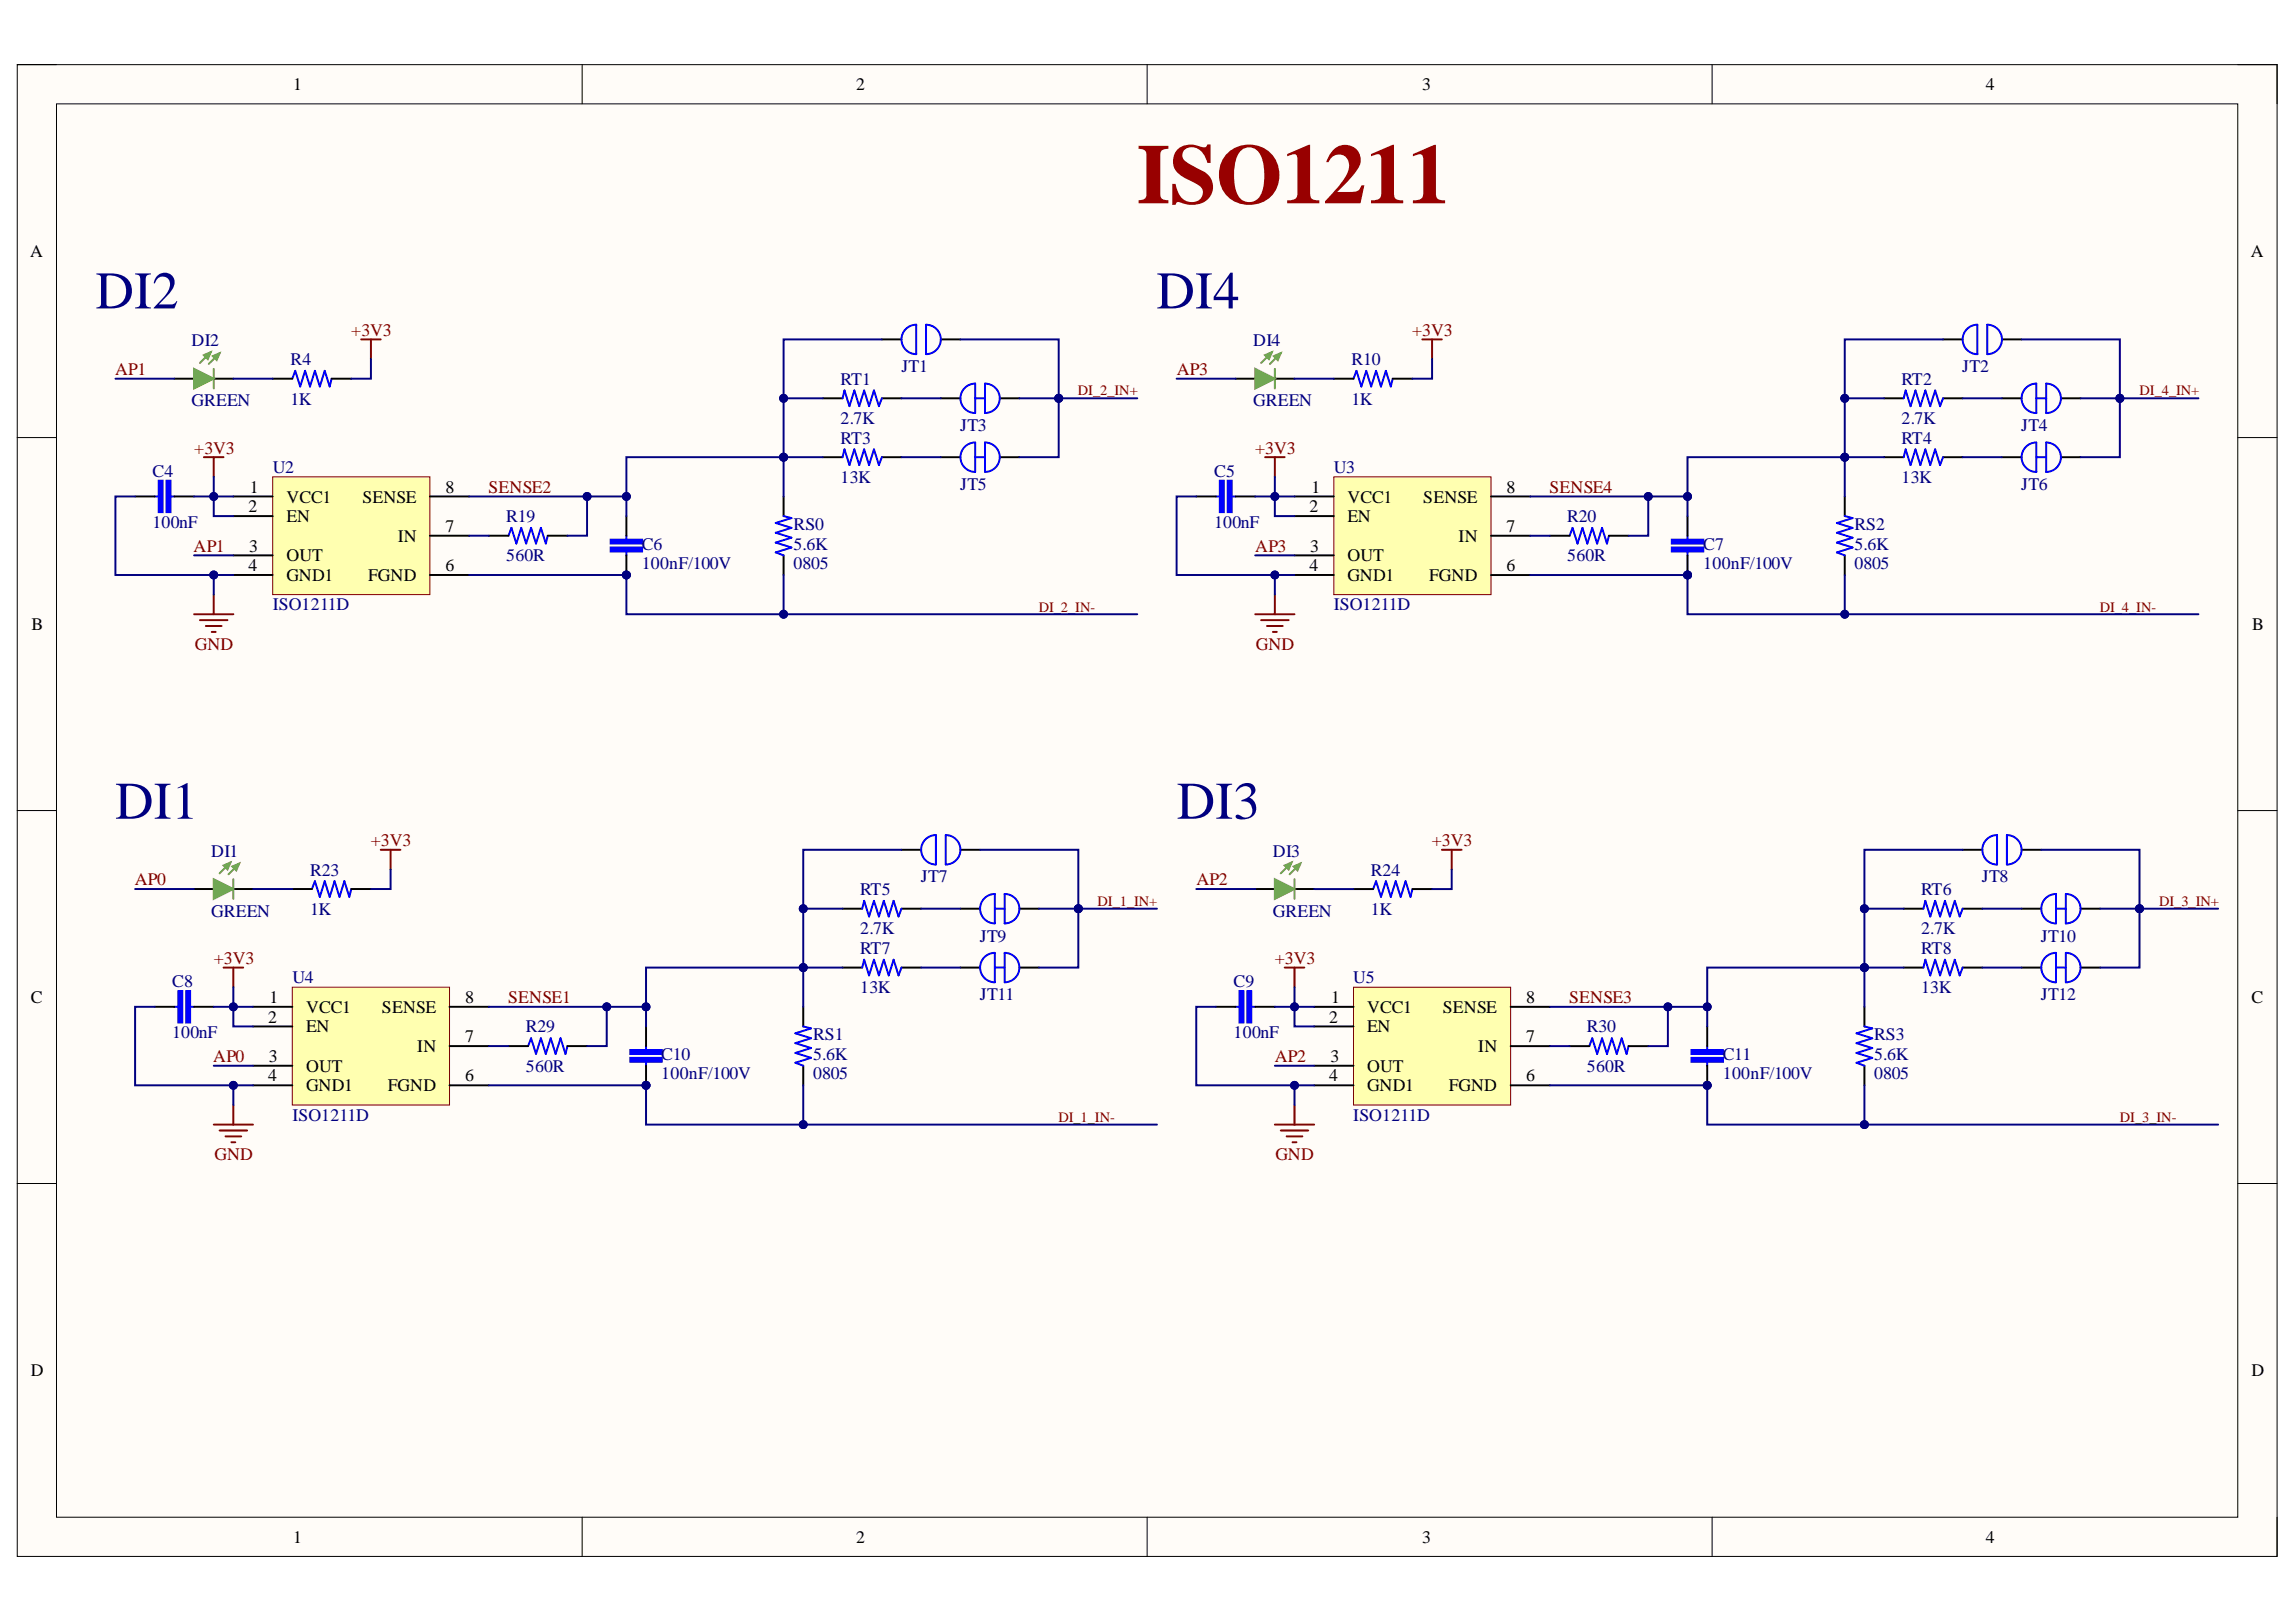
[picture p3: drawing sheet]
<svg xmlns="http://www.w3.org/2000/svg" width="297mm" height="210mm" viewBox="0 0 297 210" stroke-linecap="round" stroke-linejoin="round" font-family="sans-serif">
<defs><g id="words">
<text font-size="11" fill="#980000" x="147.1" y="26.3">ISO1211</text>
<g font-size="6.8" fill="#000080">
<text x="12.4" y="39.9">DI2</text>
<text x="149.6" y="39.9">DI4</text>
<text x="14.9" y="106">DI1</text>
<text x="152.2" y="106">DI3</text>
</g>
<g font-size="2.3">
<text x="37.9" y="11.7">1</text>
<text x="110.8" y="11.7">2</text>
<text x="184" y="11.7">3</text>
<text x="256.9" y="11.7">4</text>
<text x="3.9" y="33.3">A</text>
<text x="291.2" y="33.3">A</text>
<text x="32.3" y="63.8">1</text>
<text x="37.1" y="65">VCC1</text>
<text x="46.9" y="65">SENSE</text>
<text x="57.6" y="63.8">8</text>
<text x="169.7" y="63.8">1</text>
<text x="174.3" y="65">VCC1</text>
<text x="184.1" y="65">SENSE</text>
<text x="194.9" y="63.8">8</text>
<text x="32.2" y="66.3">2</text>
<text x="32.2" y="71.4">3</text>
<text x="37.1" y="67.6">EN</text>
<text x="51.5" y="70.1">IN</text>
<text x="57.6" y="68.8">7</text>
<text x="169.4" y="66.3">2</text>
<text x="169.5" y="71.4">3</text>
<text x="174.3" y="67.6">EN</text>
<text x="188.7" y="70.1">IN</text>
<text x="194.9" y="68.8">7</text>
<text x="32.2" y="73.9">4</text>
<text x="37.1" y="75.2">GND1</text>
<text x="37.1" y="72.6">OUT</text>
<text x="47.6" y="75.2">FGND</text>
<text x="57.6" y="73.9">6</text>
<text x="169.4" y="73.9">4</text>
<text x="174.3" y="75.2">GND1</text>
<text x="174.3" y="72.6">OUT</text>
<text x="184.9" y="75.2">FGND</text>
<text x="194.9" y="73.9">6</text>
<text x="4.1" y="81.5">B</text>
<text x="291.4" y="81.5">B</text>
<text x="4" y="129.8">C</text>
<text x="34.9" y="129.8">1</text>
<text x="39.6" y="131.1">VCC1</text>
<text x="49.4" y="131.1">SENSE</text>
<text x="60.2" y="129.8">8</text>
<text x="172.2" y="129.8">1</text>
<text x="176.9" y="131.1">VCC1</text>
<text x="186.7" y="131.1">SENSE</text>
<text x="197.4" y="129.8">8</text>
<text x="291.3" y="129.8">C</text>
<text x="34.7" y="132.3">2</text>
<text x="34.8" y="137.4">3</text>
<text x="39.6" y="133.6">EN</text>
<text x="54" y="136.1">IN</text>
<text x="60.2" y="134.9">7</text>
<text x="172" y="132.3">2</text>
<text x="172.1" y="137.4">3</text>
<text x="176.9" y="133.6">EN</text>
<text x="191.2" y="136.1">IN</text>
<text x="197.4" y="134.9">7</text>
<text x="34.7" y="139.9">4</text>
<text x="39.6" y="141.2">GND1</text>
<text x="39.6" y="138.7">OUT</text>
<text x="50.2" y="141.2">FGND</text>
<text x="60.2" y="139.9">6</text>
<text x="172" y="139.9">4</text>
<text x="176.9" y="141.2">GND1</text>
<text x="176.9" y="138.7">OUT</text>
<text x="187.4" y="141.2">FGND</text>
<text x="197.4" y="139.9">6</text>
<text x="4" y="178.1">D</text>
<text x="291.3" y="178.1">D</text>
<text x="37.9" y="199.6">1</text>
<text x="110.8" y="199.6">2</text>
<text x="184" y="199.6">3</text>
<text x="256.9" y="199.6">4</text>
</g>
<g font-size="2.3" fill="#000080">
<text x="24.8" y="44.8">DI2</text>
<text x="37.6" y="47.3">R4</text>
<text x="162.1" y="44.8">DI4</text>
<text x="174.8" y="47.3">R10</text>
<text x="24.8" y="52.6">GREEN</text>
<text x="37.6" y="52.3">1K</text>
<text x="108.7" y="49.8">RT1</text>
<text x="116.6" y="48.1">JT1</text>
<text x="162.1" y="52.6">GREEN</text>
<text x="174.8" y="52.3">1K</text>
<text x="246" y="49.8">RT2</text>
<text x="253.9" y="48.1">JT2</text>
<text x="108.7" y="57.4">RT3</text>
<text x="108.7" y="54.9">2.7K</text>
<text x="124.2" y="55.7">JT3</text>
<text x="246" y="57.4">RT4</text>
<text x="246" y="54.9">2.7K</text>
<text x="261.5" y="55.7">JT4</text>
<text x="19.7" y="61.7">C4</text>
<text x="35.3" y="61.2">U2</text>
<text x="108.7" y="62.5">13K</text>
<text x="124.2" y="63.4">JT5</text>
<text x="157.1" y="61.7">C5</text>
<text x="172.5" y="61.2">U3</text>
<text x="246" y="62.5">13K</text>
<text x="261.5" y="63.4">JT6</text>
<text x="19.7" y="68.3">100nF</text>
<text x="65.5" y="67.6">R19</text>
<text x="83" y="71.1">C6</text>
<text x="102.6" y="68.6">RS0</text>
<text x="102.6" y="71.1">5.6K</text>
<text x="157.1" y="68.3">100nF</text>
<text x="202.8" y="67.6">R20</text>
<text x="220.4" y="71.1">C7</text>
<text x="239.9" y="68.6">RS2</text>
<text x="239.9" y="71.1">5.6K</text>
<text x="65.5" y="72.6">560R</text>
<text x="83" y="73.7">100nF/100V</text>
<text x="102.6" y="73.7">0805</text>
<text x="202.8" y="72.6">560R</text>
<text x="220.4" y="73.7">100nF/100V</text>
<text x="239.9" y="73.7">0805</text>
<text x="35.3" y="79">ISO1211D</text>
<text x="172.5" y="79">ISO1211D</text>
<text x="27.3" y="110.9">DI1</text>
<text x="40.1" y="113.3">R23</text>
<text x="164.7" y="110.9">DI3</text>
<text x="177.4" y="113.3">R24</text>
<text x="27.3" y="118.6">GREEN</text>
<text x="40.1" y="118.4">1K</text>
<text x="111.3" y="115.8">RT5</text>
<text x="119.1" y="114.2">JT7</text>
<text x="164.7" y="118.6">GREEN</text>
<text x="177.4" y="118.4">1K</text>
<text x="248.5" y="115.8">RT6</text>
<text x="256.4" y="114.2">JT8</text>
<text x="111.3" y="123.5">RT7</text>
<text x="111.3" y="120.9">2.7K</text>
<text x="126.8" y="121.9">JT9</text>
<text x="248.5" y="123.5">RT8</text>
<text x="248.5" y="120.9">2.7K</text>
<text x="264" y="121.9">JT10</text>
<text x="22.3" y="127.8">C8</text>
<text x="37.8" y="127.3">U4</text>
<text x="111.3" y="128.5">13K</text>
<text x="126.8" y="129.5">JT11</text>
<text x="159.6" y="127.8">C9</text>
<text x="175.1" y="127.3">U5</text>
<text x="248.5" y="128.5">13K</text>
<text x="264" y="129.5">JT12</text>
<text x="22.3" y="134.4">100nF</text>
<text x="68" y="133.6">R29</text>
<text x="85.6" y="137.2">C10</text>
<text x="105.2" y="134.6">RS1</text>
<text x="105.2" y="137.2">5.6K</text>
<text x="159.6" y="134.4">100nF</text>
<text x="205.3" y="133.6">R30</text>
<text x="222.9" y="137.2">C11</text>
<text x="242.4" y="134.6">RS3</text>
<text x="242.4" y="137.2">5.6K</text>
<text x="68" y="138.7">560R</text>
<text x="85.6" y="139.7">100nF/100V</text>
<text x="105.2" y="139.7">0805</text>
<text x="205.3" y="138.7">560R</text>
<text x="222.9" y="139.7">100nF/100V</text>
<text x="242.4" y="139.7">0805</text>
<text x="37.8" y="145">ISO1211D</text>
<text x="175.1" y="145">ISO1211D</text>
</g>
<g font-size="2.3" fill="#800000">
<text x="45.4" y="43.5">+3V3</text>
<text x="182.7" y="43.5">+3V3</text>
<text x="14.9" y="48.5">AP1</text>
<text x="152.2" y="48.5">AP3</text>
<text x="25.1" y="58.7">+3V3</text>
<text x="162.4" y="58.7">+3V3</text>
<text x="63.2" y="63.8">SENSE2</text>
<text x="200.5" y="63.8">SENSE4</text>
<text x="25" y="71.4">AP1</text>
<text x="162.4" y="71.4">AP3</text>
<text x="25.2" y="84.1">GND</text>
<text x="162.5" y="84.1">GND</text>
<text x="48" y="109.5">+3V3</text>
<text x="185.2" y="109.5">+3V3</text>
<text x="17.4" y="114.6">AP0</text>
<text x="154.8" y="114.6">AP2</text>
<text x="27.7" y="124.7">+3V3</text>
<text x="164.9" y="124.7">+3V3</text>
<text x="65.8" y="129.8">SENSE1</text>
<text x="203" y="129.8">SENSE3</text>
<text x="27.6" y="137.4">AP0</text>
<text x="164.9" y="137.4">AP2</text>
<text x="27.8" y="150.2">GND</text>
<text x="165" y="150.2">GND</text>
</g>
<g font-size="1.9" fill="#800000">
<text x="139.5" y="51.2">DI_2_IN+</text>
<text x="276.8" y="51.2">DI_4_IN+</text>
<text x="134.4" y="79.2">DI_2_IN-</text>
<text x="271.6" y="79.2">DI_4_IN-</text>
<text x="142" y="117.2">DI_1_IN+</text>
<text x="279.3" y="117.2">DI_3_IN+</text>
<text x="136.9" y="145.2">DI_1_IN-</text>
<text x="274.3" y="145.2">DI_3_IN-</text>
</g>
</g></defs>
<path d="M2.2 8.4h292.4v193h-292.4z" fill-rule="evenodd" fill="#fffcf8"/>
<path d="M2.2 8.4h292.4v193h-292.4z" fill="none" stroke="#000" stroke-width=".13"/>
<path d="M7.3 13.4h282.2v182.9h-282.2z" fill-rule="evenodd" fill="#fffcf8"/>
<g fill="none" stroke="#000" stroke-width=".13">
<path d="M2.2 8.4h5.1M7.3 13.4h282.2v182.9h-282.2zM75.3 8.4v5M148.4 8.4v5M221.5 8.4v5M289.5 8.4h5.1v5M2.2 56.6h5.1M289.5 56.6h5.1M2.2 104.9h5.1M289.5 104.9h5.1M2.2 153.2h5.1M289.5 153.2h5.1"/>
<path d="M75.3 196.3v5.1M148.4 196.3v5.1M221.5 196.3v5.1M294.6 196.3v5.1"/>
</g>
<path d="M46.7 43.9h2.6M48 43.9v2.6" fill="none" stroke="#800000" stroke-width=".25"/>
<path d="M114.1 43.9h2.5M121.7 43.9h2.6" fill="none" stroke="#000" stroke-width=".25"/>
<path d="M117.2 42.6l.8-.5 .5-.1v3.8a1.9 1.9 0 0 1-1.7-1.1 1.9 1.9 0 0 1 .4-2.1zM119.8 42a1.91 1.91 0 0 1 1.9 1.9 1.91 1.91 0 0 1-1.9 1.9z" fill="none" stroke="#00f" stroke-width=".25"/>
<path d="M27.3 45.6l-1.4 1.4M27.7 47.7v2.6M28.4 45.7l-1.4 1.4" fill="none" stroke="#6aa84f" stroke-width=".25"/>
<path d="M26.4 46l.9-.4-.4 .9z" fill="#6aa84f"/>
<path d="M26.4 46l.9-.4-.4 .9z" fill="none" stroke="#6aa84f" stroke-width=".25"/>
<path d="M27.5 46.1l.9-.4-.4 .9z" fill="#6aa84f"/>
<path d="M27.5 46.1l.9-.4-.4 .9z" fill="none" stroke="#6aa84f" stroke-width=".25"/>
<path d="M22.6 49h2.5M27.7 49h2.5" fill="none" stroke="#000" stroke-width=".25"/>
<path d="M25.1 47.7l2.6 1.3-2.6 1.3z" fill="#6aa84f"/>
<path d="M25.1 47.7l2.6 1.3-2.6 1.3z" fill="none" stroke="#6aa84f" stroke-width=".25"/>
<path d="M37.8 49l.4-1 .6 2 .7-2 .6 2 .6-2 .7 2 .6-2 .6 2 .3-1M124.8 57.8l.9-.5h.5v3.8a1.9 1.9 0 0 1-1.8-1.2 1.9 1.9 0 0 1 .4-2.1zM126.2 59.2h1.2M127.4 57.3a1.91 1.91 0 0 1 1.9 1.9 1.91 1.91 0 0 1-1.9 1.9zM20 64.2h.5M22.1 64.2h.5" fill="none" stroke="#00f" stroke-width=".25"/>
<path d="M35.3 49h2.5M42.9 49h2.5M121.7 59.2h2.6M129.3 59.2h2.6" fill="none" stroke="#000" stroke-width=".25"/>
<path d="M26.4 59.2h2.5M27.7 59.2v2.5" fill="none" stroke="#800000" stroke-width=".25"/>
<path d="M21.5 62.2h.6v4.1h-.6z" fill-rule="evenodd" fill="#00f"/>
<path d="M21.5 62.2h.6v4.1h-.6z" fill="none" stroke="#00f" stroke-width=".25"/>
<path d="M20.5 62.2h.5v4.1h-.5z" fill-rule="evenodd" fill="#00f"/>
<path d="M20.5 62.2h.5v4.1h-.5zM101.4 66.8l1 .2-2 .7 2 .6-2 .6 2 .7-2 .6 2 .7-2 .6 1 .4" fill="none" stroke="#00f" stroke-width=".25"/>
<path d="M17.5 64.2h2.5M22.6 64.2h2.5M101.4 64.2v2.6M101.4 71.9v2.5" fill="none" stroke="#000" stroke-width=".25"/>
<circle cx="81" cy="74.4" r=".51" fill="#000080"/>
<circle cx="81" cy="74.4" r=".51" fill="none" stroke="#000080" stroke-width=".13"/>
<path d="M81 69.3v.5M81 71.4v.5" fill="none" stroke="#00f" stroke-width=".25"/>
<path d="M79 70.9h4.1v.5h-4.1z" fill-rule="evenodd" fill="#00f"/>
<path d="M79 70.9h4.1v.5h-4.1z" fill="none" stroke="#00f" stroke-width=".25"/>
<path d="M79 69.8h4.1v.5h-4.1z" fill-rule="evenodd" fill="#00f"/>
<path d="M79 69.8h4.1v.5h-4.1z" fill="none" stroke="#00f" stroke-width=".25"/>
<path d="M81 66.8v2.5M81 71.9v2.5" fill="none" stroke="#000" stroke-width=".25"/>
<circle cx="81" cy="74.4" r=".51" fill="#000080"/>
<circle cx="81" cy="74.4" r=".51" fill="none" stroke="#000080" stroke-width=".13"/>
<path d="M65.8 69.3l.4-1 .6 2 .6-2 .7 2 .6-2 .6 2 .7-2 .6 2 .3-1" fill="none" stroke="#00f" stroke-width=".25"/>
<path d="M63.2 69.3h2.6M70.9 69.3h2.5" fill="none" stroke="#000" stroke-width=".25"/>
<path d="M35.3 61.7h20.3v15.2h-20.3z" fill-rule="evenodd" fill="#ffffb0"/>
<path d="M35.3 61.7h20.3v15.2h-20.3z" fill="none" stroke="#800000" stroke-width=".13"/>
<g fill="none" stroke="#000" stroke-width=".25">
<path d="M106.5 59.2h2.5M106.5 51.5h2.5M114.1 59.2h2.5M114.1 51.5h2.5M121.7 51.5h2.6M129.3 51.5h2.6M30.2 64.2h5.1M30.2 74.4h5.1M30.2 71.9h5.1M30.2 66.8h5.1M55.6 64.2h5.1M55.6 74.4h5.1"/>
<path d="M55.6 69.3h5.1M116.6 110h2.6M124.3 110h2.5"/>
</g>
<path d="M25.1 79.5h5.1M27.7 76.9v2.6M25.9 80.2h3.5M26.6 81h2.1M27.4 81.8h.5M49.3 110h2.5M50.5 110v2.5" fill="none" stroke="#800000" stroke-width=".25"/>
<path d="M109 59.2l.3-1.1 .6 2.1 .6-2.1 .7 2.1 .6-2.1 .6 2.1 .7-2.1 .6 2.1 .4-1M109 51.5l.3-1 .6 2.1 .6-2.1 .7 2.1 .6-2.1 .6 2.1 .7-2.1 .6 2.1 .4-1.1M124.8 50.2l.9-.5 .5-.1v3.9a1.9 1.9 0 0 1-1.8-1.2 1.9 1.9 0 0 1 .4-2.1zM126.2 51.5h1.2M127.4 49.6a1.91 1.91 0 0 1 1.9 1.9 1.91 1.91 0 0 1-1.9 2zM121.1 108.1v3.8a1.91 1.91 0 0 1-1.9-1.9 1.91 1.91 0 0 1 1.9-1.9M122.3 108.1a1.91 1.91 0 0 1 2 1.9 1.91 1.91 0 0 1-2 1.9z" fill="none" stroke="#00f" stroke-width=".25"/>
<path d="M29.8 111.6l-1.4 1.4M30.2 113.8v2.5M31 111.8l-1.4 1.3" fill="none" stroke="#6aa84f" stroke-width=".25"/>
<path d="M28.9 112l.9-.4-.4 .9z" fill="#6aa84f"/>
<path d="M28.9 112l.9-.4-.4 .9z" fill="none" stroke="#6aa84f" stroke-width=".25"/>
<path d="M30.1 112.1l.9-.3-.4 .8z" fill="#6aa84f"/>
<path d="M30.1 112.1l.9-.3-.4 .8z" fill="none" stroke="#6aa84f" stroke-width=".25"/>
<path d="M25.1 115h2.6M30.2 115h2.5" fill="none" stroke="#000" stroke-width=".25"/>
<path d="M27.7 113.8l2.5 1.2-2.5 1.3z" fill="#6aa84f"/>
<path d="M27.7 113.8l2.5 1.2-2.5 1.3z" fill="none" stroke="#6aa84f" stroke-width=".25"/>
<path d="M40.4 115l.3-1 .7 2.1 .6-2.1 .6 2.1 .7-2.1 .6 2.1 .7-2.1 .6 2.1 .2-1.1M22.6 130.3h.5M24.6 130.3h.5M127.4 123.9l.8-.5 .5-.1v3.8a1.91 1.91 0 0 1-1.8-1.2 1.91 1.91 0 0 1 .5-2zM128.7 125.2h1.3M130 123.3a1.91 1.91 0 0 1 1.9 1.9 1.91 1.91 0 0 1-1.9 1.9z" fill="none" stroke="#00f" stroke-width=".25"/>
<path d="M37.8 115h2.6M45.4 115h2.6M124.3 125.2h2.5M131.9 125.2h2.5" fill="none" stroke="#000" stroke-width=".25"/>
<path d="M28.9 125.2h2.6M30.2 125.2v2.6" fill="none" stroke="#800000" stroke-width=".25"/>
<path d="M24.1 128.3h.5v4h-.5z" fill-rule="evenodd" fill="#00f"/>
<path d="M24.1 128.3h.5v4h-.5z" fill="none" stroke="#00f" stroke-width=".25"/>
<path d="M23.1 128.3h.5v4h-.5z" fill-rule="evenodd" fill="#00f"/>
<path d="M23.1 128.3h.5v4h-.5zM103.9 132.8l1 .3-2 .6 2 .7-2 .6 2 .6-2 .7 2 .6-2 .6 1 .4" fill="none" stroke="#00f" stroke-width=".25"/>
<path d="M20 130.3h2.6M25.1 130.3h2.6M103.9 130.3v2.5M103.9 137.9v2.6" fill="none" stroke="#000" stroke-width=".25"/>
<circle cx="83.6" cy="140.5" r=".51" fill="#000080"/>
<circle cx="83.6" cy="140.5" r=".51" fill="none" stroke="#000080" stroke-width=".13"/>
<path d="M83.6 135.4v.5M83.6 137.4v.5" fill="none" stroke="#00f" stroke-width=".25"/>
<path d="M81.5 136.9h4.1v.5h-4.1z" fill-rule="evenodd" fill="#00f"/>
<path d="M81.5 136.9h4.1v.5h-4.1z" fill="none" stroke="#00f" stroke-width=".25"/>
<path d="M81.5 135.9h4.1v.5h-4.1z" fill-rule="evenodd" fill="#00f"/>
<path d="M81.5 135.9h4.1v.5h-4.1z" fill="none" stroke="#00f" stroke-width=".25"/>
<path d="M83.6 132.8v2.6M83.6 137.9v2.6" fill="none" stroke="#000" stroke-width=".25"/>
<circle cx="83.6" cy="140.5" r=".51" fill="#000080"/>
<circle cx="83.6" cy="140.5" r=".51" fill="none" stroke="#000080" stroke-width=".13"/>
<path d="M68.3 135.4l.4-1 .6 2 .7-2 .6 2 .6-2 .7 2 .6-2 .7 2 .2-1" fill="none" stroke="#00f" stroke-width=".25"/>
<path d="M65.8 135.4h2.5M73.4 135.4h2.5" fill="none" stroke="#000" stroke-width=".25"/>
<path d="M37.8 127.8h20.4v15.2h-20.4z" fill-rule="evenodd" fill="#ffffb0"/>
<path d="M37.8 127.8h20.4v15.2h-20.4z" fill="none" stroke="#800000" stroke-width=".13"/>
<g fill="none" stroke="#000" stroke-width=".25">
<path d="M251.4 43.9h2.5M259 43.9h2.5M109 117.6h2.5M116.6 117.6h2.6M124.3 117.6h2.5M131.9 117.6h2.5M32.7 130.3h5.1M32.7 137.9h5.1M32.7 132.8h5.1M58.2 130.3h5M58.2 135.4h5M109 125.2h2.5"/>
<path d="M116.6 125.2h2.6M32.7 140.5h5.1M58.2 140.5h5"/>
</g>
<path d="M184 43.9h2.5M185.3 43.9v2.6M27.7 145.5h5M28.4 146.3h3.6M29.2 147.1h2M29.9 147.8h.5M30.2 143v2.5" fill="none" stroke="#800000" stroke-width=".25"/>
<path d="M255.8 45.8v-3.8a1.91 1.91 0 0 0-1.9 1.9 1.91 1.91 0 0 0 1.9 1.9M257.1 42a1.91 1.91 0 0 1 1.9 1.9 1.91 1.91 0 0 1-1.9 1.9zM111.5 117.6l.3-1 .6 2 .7-2 .6 2 .6-2 .7 2 .6-2 .6 2 .4-1M127.4 116.2l.8-.4 .5-.1v3.8a1.91 1.91 0 0 1-1.8-1.2 1.91 1.91 0 0 1 .5-2.1zM128.7 117.6h1.3M130 115.7a1.91 1.91 0 0 1 1.9 1.9 1.91 1.91 0 0 1-1.9 1.9zM111.5 125.2l.3-1 .6 2 .7-2 .6 2 .6-2 .7 2 .6-2 .6 2 .4-1" fill="none" stroke="#00f" stroke-width=".25"/>
<path d="M164.5 45.6l-1.3 1.4M164.9 47.7v2.6M165.7 45.7l-1.4 1.4" fill="none" stroke="#6aa84f" stroke-width=".25"/>
<path d="M163.7 46l.8-.4-.3 .9z" fill="#6aa84f"/>
<path d="M163.7 46l.8-.4-.3 .9z" fill="none" stroke="#6aa84f" stroke-width=".25"/>
<path d="M164.8 46.1l.9-.4-.4 .9z" fill="#6aa84f"/>
<path d="M164.8 46.1l.9-.4-.4 .9z" fill="none" stroke="#6aa84f" stroke-width=".25"/>
<path d="M159.8 49h2.6M164.9 49h2.6" fill="none" stroke="#000" stroke-width=".25"/>
<path d="M162.4 47.7l2.5 1.3-2.5 1.3z" fill="#6aa84f"/>
<path d="M162.4 47.7l2.5 1.3-2.5 1.3z" fill="none" stroke="#6aa84f" stroke-width=".25"/>
<path d="M175.1 49l.4-1 .6 2 .7-2 .6 2 .6-2 .7 2 .6-2 .6 2 .3-1M263.4 59.2h1.3M264.7 57.3a1.91 1.91 0 0 1 1.9 1.9 1.91 1.91 0 0 1-1.9 1.9zM157.3 64.2h.5M159.3 64.2h.5M263.4 61.1v-3.8a1.91 1.91 0 0 0-1.9 1.9 1.91 1.91 0 0 0 2 1.9" fill="none" stroke="#00f" stroke-width=".25"/>
<path d="M172.6 49h2.5M180.2 49h2.5M259 59.2h2.5M266.6 59.2h2.6" fill="none" stroke="#000" stroke-width=".25"/>
<path d="M163.7 59.2h2.5M164.9 59.2v2.5" fill="none" stroke="#800000" stroke-width=".25"/>
<path d="M158.8 62.2h.5v4.1h-.5z" fill-rule="evenodd" fill="#00f"/>
<path d="M158.8 62.2h.5v4.1h-.5z" fill="none" stroke="#00f" stroke-width=".25"/>
<path d="M157.8 62.2h.5v4.1h-.5z" fill-rule="evenodd" fill="#00f"/>
<path d="M157.8 62.2h.5v4.1h-.5zM238.7 66.8l1 .2-2.1 .7 2.1 .6-2.1 .7 2.1 .6-2.1 .6 2.1 .7-2.1 .6 1.1 .4" fill="none" stroke="#00f" stroke-width=".25"/>
<path d="M154.8 64.2h2.5M159.8 64.2h2.6M238.7 64.2v2.6M238.7 71.9v2.5" fill="none" stroke="#000" stroke-width=".25"/>
<circle cx="218.3" cy="74.4" r=".51" fill="#000080"/>
<circle cx="218.3" cy="74.4" r=".51" fill="none" stroke="#000080" stroke-width=".13"/>
<path d="M218.3 69.3v.5M218.3 71.4v.5" fill="none" stroke="#00f" stroke-width=".25"/>
<path d="M216.3 70.9h4.1v.5h-4.1z" fill-rule="evenodd" fill="#00f"/>
<path d="M216.3 70.9h4.1v.5h-4.1z" fill="none" stroke="#00f" stroke-width=".25"/>
<path d="M216.3 69.8h4.1v.5h-4.1z" fill-rule="evenodd" fill="#00f"/>
<path d="M216.3 69.8h4.1v.5h-4.1z" fill="none" stroke="#00f" stroke-width=".25"/>
<path d="M218.3 66.8v2.5M218.3 71.9v2.5" fill="none" stroke="#000" stroke-width=".25"/>
<circle cx="218.3" cy="74.4" r=".51" fill="#000080"/>
<circle cx="218.3" cy="74.4" r=".51" fill="none" stroke="#000080" stroke-width=".13"/>
<path d="M203.1 69.3l.3-1 .7 2 .6-2 .7 2 .6-2 .6 2 .7-2 .6 2 .3-1" fill="none" stroke="#00f" stroke-width=".25"/>
<path d="M200.5 69.3h2.6M208.2 69.3h2.5" fill="none" stroke="#000" stroke-width=".25"/>
<path d="M172.6 61.7h20.3v15.3h-20.3z" fill-rule="evenodd" fill="#ffffb0"/>
<path d="M172.6 61.7h20.3v15.3h-20.3z" fill="none" stroke="#800000" stroke-width=".13"/>
<g fill="none" stroke="#000" stroke-width=".25">
<path d="M243.7 59.2h2.6M243.7 51.5h2.6M251.4 59.2h2.5M251.4 51.5h2.5M259 51.5h2.5M266.6 51.5h2.6M167.5 64.2h5.1M167.5 74.4h5.1M167.5 71.9h5.1M167.5 66.8h5.1M192.9 64.2h5.1M192.9 74.4h5.1"/>
<path d="M192.9 69.3h5.1M253.9 110h2.6M261.5 110h2.6"/>
</g>
<path d="M162.4 79.5h5.1M164.9 76.9v2.6M163.2 80.2h3.5M163.9 81h2M164.7 81.8h.5M186.5 110h2.6M187.8 110v2.5" fill="none" stroke="#800000" stroke-width=".25"/>
<path d="M246.3 59.2l.2-1.1 .7 2.1 .6-2.1 .6 2.1 .7-2.1 .6 2.1 .7-2.1 .6 2.1 .4-1M246.3 51.5l.2-1 .7 2.1 .6-2.1 .6 2.1 .7-2.1 .6 2.1 .7-2.1 .6 2.1 .4-1.1M263.4 51.5h1.3M263.4 53.5v-3.9a1.91 1.91 0 0 0-1.9 2 1.91 1.91 0 0 0 2 1.9M264.7 49.6a1.91 1.91 0 0 1 1.9 1.9 1.91 1.91 0 0 1-1.9 2zM257 108.6l.9-.5h.5v3.8a1.91 1.91 0 0 1-1.8-1.2 1.91 1.91 0 0 1 .4-2.1zM259.6 108.1a1.91 1.91 0 0 1 1.9 1.9 1.91 1.91 0 0 1-1.9 1.9z" fill="none" stroke="#00f" stroke-width=".25"/>
<path d="M167.1 111.6l-1.4 1.4M167.5 113.8v2.5M168.2 111.8l-1.4 1.3" fill="none" stroke="#6aa84f" stroke-width=".25"/>
<path d="M166.2 112l.9-.4-.4 .9z" fill="#6aa84f"/>
<path d="M166.2 112l.9-.4-.4 .9z" fill="none" stroke="#6aa84f" stroke-width=".25"/>
<path d="M167.3 112.1l.9-.3-.3 .8z" fill="#6aa84f"/>
<path d="M167.3 112.1l.9-.3-.3 .8z" fill="none" stroke="#6aa84f" stroke-width=".25"/>
<path d="M162.4 115h2.5M167.5 115h2.5" fill="none" stroke="#000" stroke-width=".25"/>
<path d="M164.9 113.8l2.6 1.2-2.6 1.3z" fill="#6aa84f"/>
<path d="M164.9 113.8l2.6 1.2-2.6 1.3z" fill="none" stroke="#6aa84f" stroke-width=".25"/>
<path d="M177.6 115.1l.4-1.1 .7 2.1 .6-2.1 .6 2.1 .7-2.1 .6 2.1 .6-2.1 .7 2.1 .2-1M159.8 130.3h.6M161.9 130.3h.5M264.6 123.9l.9-.5 .5-.1v3.8a1.91 1.91 0 0 1-1.8-1.2 1.91 1.91 0 0 1 .4-2zM266 125.2h1.3M267.3 123.3a1.91 1.91 0 0 1 1.9 1.9 1.91 1.91 0 0 1-1.9 1.9z" fill="none" stroke="#00f" stroke-width=".25"/>
<path d="M175.1 115.1h2.5M182.7 115.1h2.6M261.5 125.2h2.6M269.2 125.2h2.5" fill="none" stroke="#000" stroke-width=".25"/>
<path d="M166.2 125.2h2.5M167.5 125.2v2.6" fill="none" stroke="#800000" stroke-width=".25"/>
<path d="M161.4 128.3h.5v4h-.5z" fill-rule="evenodd" fill="#00f"/>
<path d="M161.4 128.3h.5v4h-.5z" fill="none" stroke="#00f" stroke-width=".25"/>
<path d="M160.4 128.3h.5v4h-.5z" fill-rule="evenodd" fill="#00f"/>
<path d="M160.4 128.3h.5v4h-.5zM241.2 132.8l1 .3-2 .6 2 .7-2 .6 2 .6-2 .7 2 .6-2 .6 1 .4" fill="none" stroke="#00f" stroke-width=".25"/>
<path d="M157.3 130.3h2.5M162.4 130.3h2.5M241.2 130.3v2.5M241.2 137.9v2.6" fill="none" stroke="#000" stroke-width=".25"/>
<circle cx="220.9" cy="140.5" r=".51" fill="#000080"/>
<circle cx="220.9" cy="140.5" r=".51" fill="none" stroke="#000080" stroke-width=".13"/>
<path d="M220.9 135.4v.5M220.9 137.4v.5" fill="none" stroke="#00f" stroke-width=".25"/>
<path d="M218.8 136.9h4.1v.5h-4.1z" fill-rule="evenodd" fill="#00f"/>
<path d="M218.8 136.9h4.1v.5h-4.1z" fill="none" stroke="#00f" stroke-width=".25"/>
<path d="M218.8 135.9h4.1v.5h-4.1z" fill-rule="evenodd" fill="#00f"/>
<path d="M218.8 135.9h4.1v.5h-4.1z" fill="none" stroke="#00f" stroke-width=".25"/>
<path d="M220.9 132.8v2.6M220.9 137.9v2.6" fill="none" stroke="#000" stroke-width=".25"/>
<circle cx="220.9" cy="140.5" r=".51" fill="#000080"/>
<circle cx="220.9" cy="140.5" r=".51" fill="none" stroke="#000080" stroke-width=".13"/>
<path d="M205.6 135.4l.4-1 .6 2 .7-2 .6 2 .6-2 .7 2 .6-2 .6 2 .3-1" fill="none" stroke="#00f" stroke-width=".25"/>
<path d="M203.1 135.4h2.5M210.7 135.4h2.5" fill="none" stroke="#000" stroke-width=".25"/>
<path d="M175.1 127.8h20.3v15.2h-20.3z" fill-rule="evenodd" fill="#ffffb0"/>
<path d="M175.1 127.8h20.3v15.2h-20.3z" fill="none" stroke="#800000" stroke-width=".13"/>
<g fill="none" stroke="#000" stroke-width=".25">
<path d="M246.3 117.6h2.5M253.9 117.6h2.6M261.5 117.6h2.6M269.2 117.6h2.5M170 130.3h5.1M170 137.9h5.1M170 132.8h5.1M195.4 130.3h5.1M195.4 135.4h5.1M246.3 125.2h2.5M253.9 125.2h2.6M170 140.5h5.1"/>
<path d="M195.4 140.5h5.1"/>
</g>
<path d="M164.9 145.5h5.1M165.7 146.3h3.6M166.5 147.1h2M167.2 147.8h.5M167.5 143v2.5" fill="none" stroke="#800000" stroke-width=".25"/>
<path d="M248.8 117.6l.3-1 .6 2 .7-2 .6 2 .6-2 .7 2 .6-2 .6 2 .4-1M264.6 116.2l.9-.4 .5-.1v3.8a1.91 1.91 0 0 1-1.8-1.2 1.91 1.91 0 0 1 .4-2.1zM266 117.6h1.3M267.3 115.7a1.91 1.91 0 0 1 1.9 1.9 1.91 1.91 0 0 1-1.9 1.9zM248.8 125.2l.3-1 .6 2 .7-2 .6 2 .6-2 .7 2 .6-2 .6 2 .4-1" fill="none" stroke="#00f" stroke-width=".25"/>
<path d="M14.9 49h7.7M30.2 49h5.1M48 46.5v2.5h-2.6M27.7 61.7v2.5h2.5" fill="none" stroke="#000080" stroke-width=".25"/>
<circle cx="27.6" cy="64.2" r=".51" fill="#000080"/>
<circle cx="27.6" cy="64.2" r=".51" fill="none" stroke="#000080" stroke-width=".13"/>
<path d="M60.7 64.2h15.2v5.1h-2.5" fill="none" stroke="#000080" stroke-width=".25"/>
<circle cx="76" cy="64.2" r=".51" fill="#000080"/>
<circle cx="76" cy="64.2" r=".51" fill="none" stroke="#000080" stroke-width=".13"/>
<path d="M25.1 64.2h2.6v2.6h2.5" fill="none" stroke="#000080" stroke-width=".25"/>
<circle cx="27.6" cy="64.2" r=".51" fill="#000080"/>
<circle cx="27.6" cy="64.2" r=".51" fill="none" stroke="#000080" stroke-width=".13"/>
<path d="M75.9 64.2h5.1v2.6" fill="none" stroke="#000080" stroke-width=".25"/>
<circle cx="76" cy="64.2" r=".51" fill="#000080"/>
<circle cx="76" cy="64.2" r=".51" fill="none" stroke="#000080" stroke-width=".13"/>
<circle cx="81" cy="64.2" r=".51" fill="#000080"/>
<circle cx="81" cy="64.2" r=".51" fill="none" stroke="#000080" stroke-width=".13"/>
<path d="M17.5 64.2h-2.6v10.2h15.3M25.1 71.9h5.1M60.7 69.3h2.5" fill="none" stroke="#000080" stroke-width=".25"/>
<circle cx="27.6" cy="74.4" r=".51" fill="#000080"/>
<circle cx="27.6" cy="74.4" r=".51" fill="none" stroke="#000080" stroke-width=".13"/>
<path d="M27.7 74.4v2.5" fill="none" stroke="#000080" stroke-width=".25"/>
<circle cx="27.6" cy="74.4" r=".51" fill="#000080"/>
<circle cx="27.6" cy="74.4" r=".51" fill="none" stroke="#000080" stroke-width=".13"/>
<path d="M101.4 59.2v5" fill="none" stroke="#000080" stroke-width=".25"/>
<circle cx="101.4" cy="59.2" r=".51" fill="#000080"/>
<circle cx="101.4" cy="59.2" r=".51" fill="none" stroke="#000080" stroke-width=".13"/>
<path d="M101.4 74.4v5.1" fill="none" stroke="#000080" stroke-width=".25"/>
<circle cx="101.4" cy="79.5" r=".51" fill="#000080"/>
<circle cx="101.4" cy="79.5" r=".51" fill="none" stroke="#000080" stroke-width=".13"/>
<path d="M60.7 74.4h20.3v5.1h66.1" fill="none" stroke="#000080" stroke-width=".25"/>
<circle cx="81" cy="74.4" r=".51" fill="#000080"/>
<circle cx="81" cy="74.4" r=".51" fill="none" stroke="#000080" stroke-width=".13"/>
<circle cx="101.4" cy="79.5" r=".51" fill="#000080"/>
<circle cx="101.4" cy="79.5" r=".51" fill="none" stroke="#000080" stroke-width=".13"/>
<path d="M114.1 43.9h-12.7v15.3" fill="none" stroke="#000080" stroke-width=".25"/>
<circle cx="101.4" cy="51.5" r=".51" fill="#000080"/>
<circle cx="101.4" cy="51.5" r=".51" fill="none" stroke="#000080" stroke-width=".13"/>
<circle cx="101.4" cy="59.2" r=".51" fill="#000080"/>
<circle cx="101.4" cy="59.2" r=".51" fill="none" stroke="#000080" stroke-width=".13"/>
<path d="M116.6 59.2h5.1M147.1 51.5h-10.1v7.7h-5.1" fill="none" stroke="#000080" stroke-width=".25"/>
<circle cx="137" cy="51.5" r=".51" fill="#000080"/>
<circle cx="137" cy="51.5" r=".51" fill="none" stroke="#000080" stroke-width=".13"/>
<path d="M106.5 59.2h-25.5v5M116.6 51.5h5.1" fill="none" stroke="#000080" stroke-width=".25"/>
<circle cx="81" cy="64.2" r=".51" fill="#000080"/>
<circle cx="81" cy="64.2" r=".51" fill="none" stroke="#000080" stroke-width=".13"/>
<circle cx="101.4" cy="59.2" r=".51" fill="#000080"/>
<circle cx="101.4" cy="59.2" r=".51" fill="none" stroke="#000080" stroke-width=".13"/>
<path d="M131.9 51.5h5.1" fill="none" stroke="#000080" stroke-width=".25"/>
<circle cx="137" cy="51.5" r=".51" fill="#000080"/>
<circle cx="137" cy="51.5" r=".51" fill="none" stroke="#000080" stroke-width=".13"/>
<path d="M124.3 43.9h12.7v7.6" fill="none" stroke="#000080" stroke-width=".25"/>
<circle cx="137" cy="51.5" r=".51" fill="#000080"/>
<circle cx="137" cy="51.5" r=".51" fill="none" stroke="#000080" stroke-width=".13"/>
<path d="M101.4 51.5h5.1" fill="none" stroke="#000080" stroke-width=".25"/>
<circle cx="101.4" cy="51.5" r=".51" fill="#000080"/>
<circle cx="101.4" cy="51.5" r=".51" fill="none" stroke="#000080" stroke-width=".13"/>
<path d="M17.5 115h7.6M32.7 115h5.1M50.5 112.5v2.5h-2.5M30.2 127.8v2.5h2.5" fill="none" stroke="#000080" stroke-width=".25"/>
<circle cx="30.2" cy="130.3" r=".51" fill="#000080"/>
<circle cx="30.2" cy="130.3" r=".51" fill="none" stroke="#000080" stroke-width=".13"/>
<path d="M63.2 130.3h15.3v5.1h-2.6" fill="none" stroke="#000080" stroke-width=".25"/>
<circle cx="78.5" cy="130.3" r=".51" fill="#000080"/>
<circle cx="78.5" cy="130.3" r=".51" fill="none" stroke="#000080" stroke-width=".13"/>
<path d="M27.7 130.3h2.5v2.5h2.5" fill="none" stroke="#000080" stroke-width=".25"/>
<circle cx="30.2" cy="130.3" r=".51" fill="#000080"/>
<circle cx="30.2" cy="130.3" r=".51" fill="none" stroke="#000080" stroke-width=".13"/>
<path d="M78.5 130.3h5.1v2.5" fill="none" stroke="#000080" stroke-width=".25"/>
<circle cx="78.5" cy="130.3" r=".51" fill="#000080"/>
<circle cx="78.5" cy="130.3" r=".51" fill="none" stroke="#000080" stroke-width=".13"/>
<circle cx="83.6" cy="130.3" r=".51" fill="#000080"/>
<circle cx="83.6" cy="130.3" r=".51" fill="none" stroke="#000080" stroke-width=".13"/>
<path d="M20 130.3h-2.5v10.2h15.2M27.7 137.9h5M63.2 135.4h2.6" fill="none" stroke="#000080" stroke-width=".25"/>
<circle cx="30.2" cy="140.5" r=".51" fill="#000080"/>
<circle cx="30.2" cy="140.5" r=".51" fill="none" stroke="#000080" stroke-width=".13"/>
<path d="M30.2 140.5v2.5" fill="none" stroke="#000080" stroke-width=".25"/>
<circle cx="30.2" cy="140.5" r=".51" fill="#000080"/>
<circle cx="30.2" cy="140.5" r=".51" fill="none" stroke="#000080" stroke-width=".13"/>
<path d="M103.9 125.2v5.1" fill="none" stroke="#000080" stroke-width=".25"/>
<circle cx="103.9" cy="125.2" r=".51" fill="#000080"/>
<circle cx="103.9" cy="125.2" r=".51" fill="none" stroke="#000080" stroke-width=".13"/>
<path d="M103.9 140.5v5" fill="none" stroke="#000080" stroke-width=".25"/>
<circle cx="103.9" cy="145.5" r=".51" fill="#000080"/>
<circle cx="103.9" cy="145.5" r=".51" fill="none" stroke="#000080" stroke-width=".13"/>
<path d="M63.2 140.5h20.4v5h66.1" fill="none" stroke="#000080" stroke-width=".25"/>
<circle cx="83.6" cy="140.5" r=".51" fill="#000080"/>
<circle cx="83.6" cy="140.5" r=".51" fill="none" stroke="#000080" stroke-width=".13"/>
<circle cx="103.9" cy="145.5" r=".51" fill="#000080"/>
<circle cx="103.9" cy="145.5" r=".51" fill="none" stroke="#000080" stroke-width=".13"/>
<path d="M116.6 110h-12.7v15.2" fill="none" stroke="#000080" stroke-width=".25"/>
<circle cx="103.9" cy="117.6" r=".51" fill="#000080"/>
<circle cx="103.9" cy="117.6" r=".51" fill="none" stroke="#000080" stroke-width=".13"/>
<circle cx="103.9" cy="125.2" r=".51" fill="#000080"/>
<circle cx="103.9" cy="125.2" r=".51" fill="none" stroke="#000080" stroke-width=".13"/>
<path d="M149.7 117.6h-10.2v7.6h-5.1M119.2 125.2h5.1" fill="none" stroke="#000080" stroke-width=".25"/>
<circle cx="139.5" cy="117.6" r=".51" fill="#000080"/>
<circle cx="139.5" cy="117.6" r=".51" fill="none" stroke="#000080" stroke-width=".13"/>
<path d="M119.2 117.6h5.1M109 125.2h-25.4v5.1" fill="none" stroke="#000080" stroke-width=".25"/>
<circle cx="83.6" cy="130.3" r=".51" fill="#000080"/>
<circle cx="83.6" cy="130.3" r=".51" fill="none" stroke="#000080" stroke-width=".13"/>
<circle cx="103.9" cy="125.2" r=".51" fill="#000080"/>
<circle cx="103.9" cy="125.2" r=".51" fill="none" stroke="#000080" stroke-width=".13"/>
<path d="M134.4 117.6h5.1" fill="none" stroke="#000080" stroke-width=".25"/>
<circle cx="139.5" cy="117.6" r=".51" fill="#000080"/>
<circle cx="139.5" cy="117.6" r=".51" fill="none" stroke="#000080" stroke-width=".13"/>
<path d="M126.8 110h12.7v7.6" fill="none" stroke="#000080" stroke-width=".25"/>
<circle cx="139.5" cy="117.6" r=".51" fill="#000080"/>
<circle cx="139.5" cy="117.6" r=".51" fill="none" stroke="#000080" stroke-width=".13"/>
<path d="M103.9 117.6h5.1" fill="none" stroke="#000080" stroke-width=".25"/>
<circle cx="103.9" cy="117.6" r=".51" fill="#000080"/>
<circle cx="103.9" cy="117.6" r=".51" fill="none" stroke="#000080" stroke-width=".13"/>
<path d="M152.2 49h7.6M167.5 49h5.1M185.3 46.5v2.5h-2.6M164.9 61.7v2.5h2.6" fill="none" stroke="#000080" stroke-width=".25"/>
<circle cx="164.9" cy="64.2" r=".51" fill="#000080"/>
<circle cx="164.9" cy="64.2" r=".51" fill="none" stroke="#000080" stroke-width=".13"/>
<path d="M198 64.2h15.2v5.1h-2.5" fill="none" stroke="#000080" stroke-width=".25"/>
<circle cx="213.2" cy="64.2" r=".51" fill="#000080"/>
<circle cx="213.2" cy="64.2" r=".51" fill="none" stroke="#000080" stroke-width=".13"/>
<path d="M162.4 64.2h2.5v2.6h2.6" fill="none" stroke="#000080" stroke-width=".25"/>
<circle cx="164.9" cy="64.2" r=".51" fill="#000080"/>
<circle cx="164.9" cy="64.2" r=".51" fill="none" stroke="#000080" stroke-width=".13"/>
<path d="M213.2 64.2h5.1v2.6" fill="none" stroke="#000080" stroke-width=".25"/>
<circle cx="213.2" cy="64.2" r=".51" fill="#000080"/>
<circle cx="213.2" cy="64.2" r=".51" fill="none" stroke="#000080" stroke-width=".13"/>
<circle cx="218.3" cy="64.2" r=".51" fill="#000080"/>
<circle cx="218.3" cy="64.2" r=".51" fill="none" stroke="#000080" stroke-width=".13"/>
<path d="M154.8 64.2h-2.6v10.2h15.3M162.4 71.9h5.1M198 69.3h2.5" fill="none" stroke="#000080" stroke-width=".25"/>
<circle cx="164.9" cy="74.4" r=".51" fill="#000080"/>
<circle cx="164.9" cy="74.4" r=".51" fill="none" stroke="#000080" stroke-width=".13"/>
<path d="M164.9 74.4v2.5" fill="none" stroke="#000080" stroke-width=".25"/>
<circle cx="164.9" cy="74.4" r=".51" fill="#000080"/>
<circle cx="164.9" cy="74.4" r=".51" fill="none" stroke="#000080" stroke-width=".13"/>
<path d="M238.7 59.2v5" fill="none" stroke="#000080" stroke-width=".25"/>
<circle cx="238.7" cy="59.2" r=".51" fill="#000080"/>
<circle cx="238.7" cy="59.2" r=".51" fill="none" stroke="#000080" stroke-width=".13"/>
<path d="M238.7 74.4v5.1" fill="none" stroke="#000080" stroke-width=".25"/>
<circle cx="238.7" cy="79.5" r=".51" fill="#000080"/>
<circle cx="238.7" cy="79.5" r=".51" fill="none" stroke="#000080" stroke-width=".13"/>
<path d="M198 74.4h20.3v5.1h66.1" fill="none" stroke="#000080" stroke-width=".25"/>
<circle cx="218.3" cy="74.4" r=".51" fill="#000080"/>
<circle cx="218.3" cy="74.4" r=".51" fill="none" stroke="#000080" stroke-width=".13"/>
<circle cx="238.7" cy="79.5" r=".51" fill="#000080"/>
<circle cx="238.7" cy="79.5" r=".51" fill="none" stroke="#000080" stroke-width=".13"/>
<path d="M251.4 43.9h-12.7v15.3" fill="none" stroke="#000080" stroke-width=".25"/>
<circle cx="238.7" cy="51.5" r=".51" fill="#000080"/>
<circle cx="238.7" cy="51.5" r=".51" fill="none" stroke="#000080" stroke-width=".13"/>
<circle cx="238.7" cy="59.2" r=".51" fill="#000080"/>
<circle cx="238.7" cy="59.2" r=".51" fill="none" stroke="#000080" stroke-width=".13"/>
<path d="M253.9 59.2h5.1M284.4 51.5h-10.1v7.7h-5.1" fill="none" stroke="#000080" stroke-width=".25"/>
<circle cx="274.3" cy="51.5" r=".51" fill="#000080"/>
<circle cx="274.3" cy="51.5" r=".51" fill="none" stroke="#000080" stroke-width=".13"/>
<path d="M243.7 59.2h-25.4v5M253.9 51.5h5.1" fill="none" stroke="#000080" stroke-width=".25"/>
<circle cx="218.3" cy="64.2" r=".51" fill="#000080"/>
<circle cx="218.3" cy="64.2" r=".51" fill="none" stroke="#000080" stroke-width=".13"/>
<circle cx="238.7" cy="59.2" r=".51" fill="#000080"/>
<circle cx="238.7" cy="59.2" r=".51" fill="none" stroke="#000080" stroke-width=".13"/>
<path d="M269.2 51.5h5.1" fill="none" stroke="#000080" stroke-width=".25"/>
<circle cx="274.3" cy="51.5" r=".51" fill="#000080"/>
<circle cx="274.3" cy="51.5" r=".51" fill="none" stroke="#000080" stroke-width=".13"/>
<path d="M261.5 43.9h12.8v7.6" fill="none" stroke="#000080" stroke-width=".25"/>
<circle cx="274.3" cy="51.5" r=".51" fill="#000080"/>
<circle cx="274.3" cy="51.5" r=".51" fill="none" stroke="#000080" stroke-width=".13"/>
<path d="M238.7 51.5h5" fill="none" stroke="#000080" stroke-width=".25"/>
<circle cx="238.7" cy="51.5" r=".51" fill="#000080"/>
<circle cx="238.7" cy="51.5" r=".51" fill="none" stroke="#000080" stroke-width=".13"/>
<path d="M154.8 115h7.6M170 115.1h5.1M187.8 112.5v2.6h-2.5M167.5 127.8v2.5h2.5" fill="none" stroke="#000080" stroke-width=".25"/>
<circle cx="167.5" cy="130.3" r=".51" fill="#000080"/>
<circle cx="167.5" cy="130.3" r=".51" fill="none" stroke="#000080" stroke-width=".13"/>
<path d="M200.5 130.3h15.3v5.1h-2.6" fill="none" stroke="#000080" stroke-width=".25"/>
<circle cx="215.8" cy="130.3" r=".51" fill="#000080"/>
<circle cx="215.8" cy="130.3" r=".51" fill="none" stroke="#000080" stroke-width=".13"/>
<path d="M164.9 130.3h2.6v2.5h2.5" fill="none" stroke="#000080" stroke-width=".25"/>
<circle cx="167.5" cy="130.3" r=".51" fill="#000080"/>
<circle cx="167.5" cy="130.3" r=".51" fill="none" stroke="#000080" stroke-width=".13"/>
<path d="M215.8 130.3h5.1v2.5" fill="none" stroke="#000080" stroke-width=".25"/>
<circle cx="215.8" cy="130.3" r=".51" fill="#000080"/>
<circle cx="215.8" cy="130.3" r=".51" fill="none" stroke="#000080" stroke-width=".13"/>
<circle cx="220.9" cy="130.3" r=".51" fill="#000080"/>
<circle cx="220.9" cy="130.3" r=".51" fill="none" stroke="#000080" stroke-width=".13"/>
<path d="M157.3 130.3h-2.5v10.2h15.2M164.9 137.9h5.1M200.5 135.4h2.6" fill="none" stroke="#000080" stroke-width=".25"/>
<circle cx="167.5" cy="140.5" r=".51" fill="#000080"/>
<circle cx="167.5" cy="140.5" r=".51" fill="none" stroke="#000080" stroke-width=".13"/>
<path d="M167.5 140.5v2.5" fill="none" stroke="#000080" stroke-width=".25"/>
<circle cx="167.5" cy="140.5" r=".51" fill="#000080"/>
<circle cx="167.5" cy="140.5" r=".51" fill="none" stroke="#000080" stroke-width=".13"/>
<path d="M241.2 125.2v5.1" fill="none" stroke="#000080" stroke-width=".25"/>
<circle cx="241.2" cy="125.2" r=".51" fill="#000080"/>
<circle cx="241.2" cy="125.2" r=".51" fill="none" stroke="#000080" stroke-width=".13"/>
<path d="M241.2 140.5v5" fill="none" stroke="#000080" stroke-width=".25"/>
<circle cx="241.2" cy="145.5" r=".51" fill="#000080"/>
<circle cx="241.2" cy="145.5" r=".51" fill="none" stroke="#000080" stroke-width=".13"/>
<path d="M200.5 140.5h20.4v5h66.1" fill="none" stroke="#000080" stroke-width=".25"/>
<circle cx="220.9" cy="140.5" r=".51" fill="#000080"/>
<circle cx="220.9" cy="140.5" r=".51" fill="none" stroke="#000080" stroke-width=".13"/>
<circle cx="241.2" cy="145.5" r=".51" fill="#000080"/>
<circle cx="241.2" cy="145.5" r=".51" fill="none" stroke="#000080" stroke-width=".13"/>
<path d="M253.9 110h-12.7v15.2" fill="none" stroke="#000080" stroke-width=".25"/>
<circle cx="241.2" cy="117.6" r=".51" fill="#000080"/>
<circle cx="241.2" cy="117.6" r=".51" fill="none" stroke="#000080" stroke-width=".13"/>
<circle cx="241.2" cy="125.2" r=".51" fill="#000080"/>
<circle cx="241.2" cy="125.2" r=".51" fill="none" stroke="#000080" stroke-width=".13"/>
<path d="M287 117.6h-10.2v7.6h-5.1M256.5 125.2h5" fill="none" stroke="#000080" stroke-width=".25"/>
<circle cx="276.8" cy="117.6" r=".51" fill="#000080"/>
<circle cx="276.8" cy="117.6" r=".51" fill="none" stroke="#000080" stroke-width=".13"/>
<path d="M256.5 117.6h5M246.3 125.2h-25.4v5.1" fill="none" stroke="#000080" stroke-width=".25"/>
<circle cx="220.9" cy="130.3" r=".51" fill="#000080"/>
<circle cx="220.9" cy="130.3" r=".51" fill="none" stroke="#000080" stroke-width=".13"/>
<circle cx="241.2" cy="125.2" r=".51" fill="#000080"/>
<circle cx="241.2" cy="125.2" r=".51" fill="none" stroke="#000080" stroke-width=".13"/>
<path d="M271.7 117.6h5.1" fill="none" stroke="#000080" stroke-width=".25"/>
<circle cx="276.8" cy="117.6" r=".51" fill="#000080"/>
<circle cx="276.8" cy="117.6" r=".51" fill="none" stroke="#000080" stroke-width=".13"/>
<path d="M264.1 110h12.7v7.6" fill="none" stroke="#000080" stroke-width=".25"/>
<circle cx="276.8" cy="117.6" r=".51" fill="#000080"/>
<circle cx="276.8" cy="117.6" r=".51" fill="none" stroke="#000080" stroke-width=".13"/>
<path d="M241.2 117.6h5.1" fill="none" stroke="#000080" stroke-width=".25"/>
<circle cx="241.2" cy="117.6" r=".51" fill="#000080"/>
<circle cx="241.2" cy="117.6" r=".51" fill="none" stroke="#000080" stroke-width=".13"/>
<use href="#words"/>
</svg>
